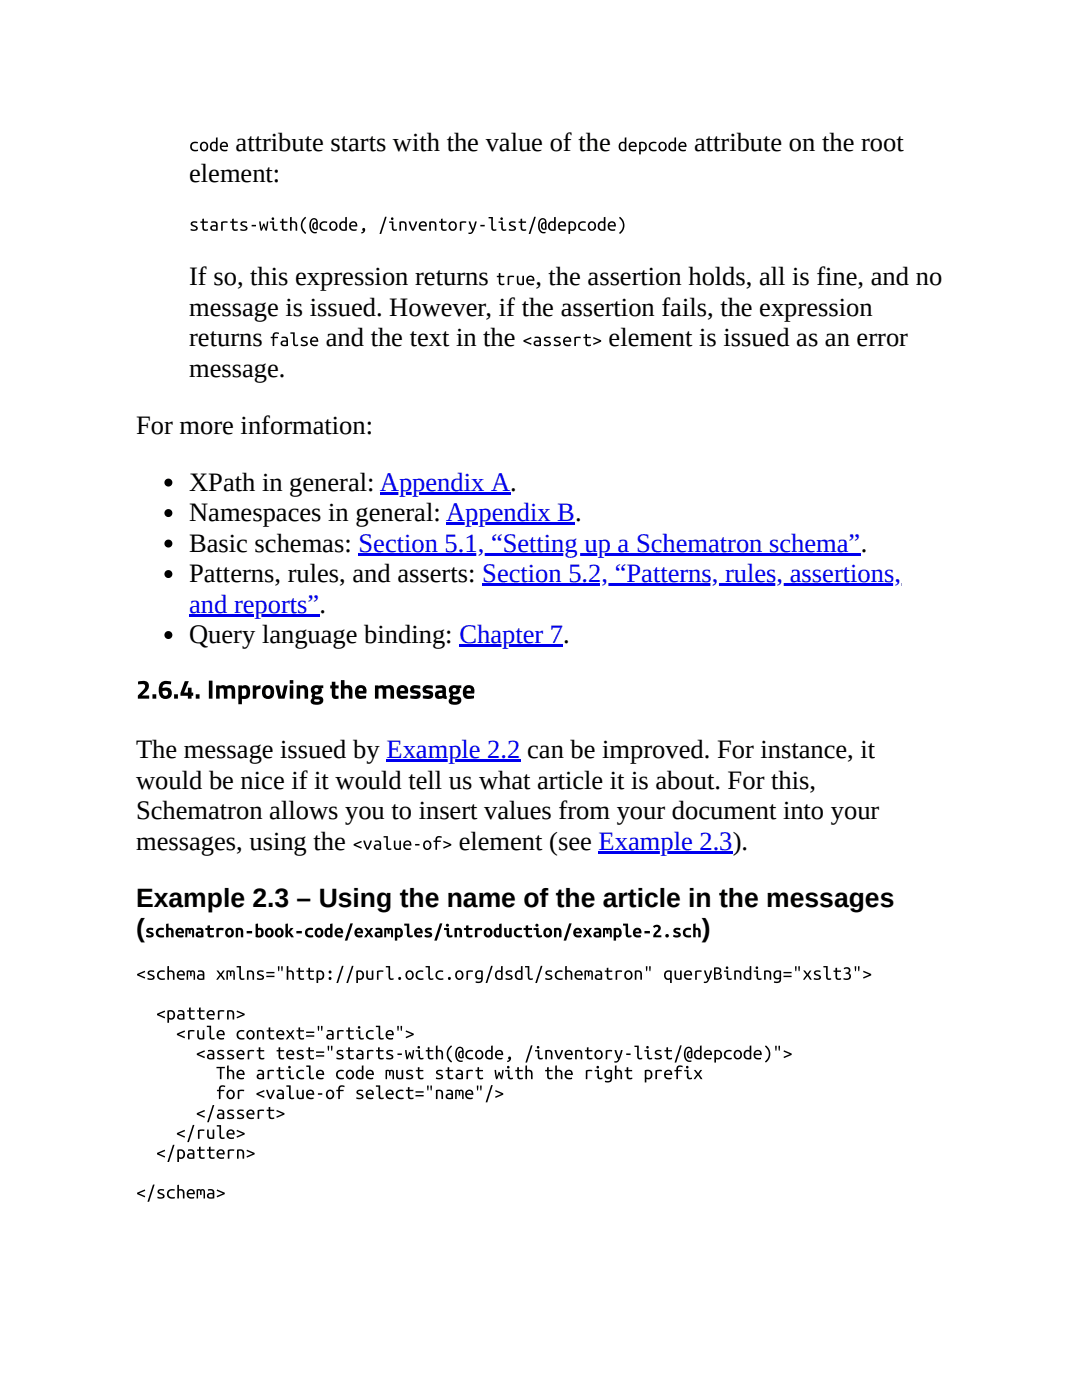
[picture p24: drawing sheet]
<svg xmlns="http://www.w3.org/2000/svg" width="216mm" height="279mm" viewBox="0 0 216 279" stroke-linecap="round" stroke-linejoin="round" font-family="sans-serif">
<defs><g id="words">
<g font-size="5.3">
<text x="47" y="30.2">attribute starts with the value of the</text>
<text x="138.5" y="30.2">attribute on the root</text>
<text x="37.7" y="36.2">element:</text>
<text x="37.7" y="56.9">If so, this expression returns</text>
<text x="106.8" y="56.9">, the assertion holds, all is fine, and no</text>
<text x="37.7" y="63">message is issued. However, if the assertion fails, the expression</text>
<text x="37.7" y="69.1">returns</text>
<text x="65" y="69.1">and the text in the</text>
<text x="121.5" y="69.1">element is issued as an error</text>
<text x="37.7" y="75.1">message.</text>
<text x="27.2" y="86.5">For more information:</text>
<text x="37.7" y="97.9">XPath in general: Appendix A.</text>
<text x="37.7" y="104">Namespaces in general: Appendix B.</text>
<text x="37.7" y="110.1">Basic schemas: Section 5.1, “Setting up a Schematron schema”.</text>
<text x="37.7" y="116.2">Patterns, rules, and asserts: Section 5.2, “Patterns, rules, assertions,</text>
<text x="37.7" y="128.3">Query language binding: Chapter 7.</text>
<text x="27.2" y="139.4">2.6.4. Improving the message</text>
<text x="27.2" y="151.3">The message issued by Example 2.2 can be improved. For instance, it</text>
<text x="27.2" y="157.4">would be nice if it would tell us what article it is about. For this,</text>
<text x="27.2" y="163.5">Schematron allows you to insert values from your document into your</text>
<text x="27.2" y="169.6">messages, using the</text>
<text x="91.5" y="169.6">element (see Example 2.3).</text>
<text x="27.2" y="181">Example 2.3 – Using the name of the article in the messages</text>
<text x="27.2" y="187.1">(</text>
<text x="140.1" y="187.1">)</text>
</g>
<text font-size="5.3" fill="#00e" x="37.7" y="122.2">and reports”.</text>
<g font-size="4">
<text x="37.7" y="30.2">code</text>
<text x="123.3" y="30.2">depcode</text>
<text x="37.7" y="46">starts-with(@code, /inventory-list/@depcode)</text>
<text x="98.9" y="56.9">true</text>
<text x="53.8" y="69.1">false</text>
<text x="104.2" y="69.1">&lt;assert&gt;</text>
<text x="70.4" y="169.6">&lt;value-of&gt;</text>
<text x="28.9" y="187.1">schematron-book-code/examples/introduction/example-2.sch</text>
<text x="27.2" y="195.5">&lt;schema xmlns=&quot;http://purl.oclc.org/dsdl/schematron&quot; queryBinding=&quot;xslt3&quot;&gt;</text>
<text x="31.1" y="203.5">&lt;pattern&gt;</text>
<text x="35.1" y="207.4">&lt;rule context=&quot;article&quot;&gt;</text>
<text x="39.1" y="211.4">&lt;assert test=&quot;starts-with(@code, /inventory-list/@depcode)&quot;&gt;</text>
<text x="43" y="215.4">The article code must start with the right prefix</text>
<text x="43" y="219.3">for &lt;value-of select=&quot;name&quot;/&gt;</text>
<text x="35.1" y="227.3">&lt;/rule&gt;</text>
<text x="39.1" y="223.3">&lt;/assert&gt;</text>
<text x="31.1" y="231.2">&lt;/pattern&gt;</text>
<text x="27.2" y="239.2">&lt;/schema&gt;</text>
</g>
</g></defs>
<circle cx="33.6" cy="96.3" r=".79" fill="#000"/>
<path d="M75.8 98.2h26v.5h-26z" fill="#00e"/>
<circle cx="33.6" cy="102.4" r=".79" fill="#000"/>
<path d="M89 104.2h25.7v.6h-25.7z" fill="#00e"/>
<circle cx="33.6" cy="108.5" r=".79" fill="#000"/>
<path d="M71.5 110.3h100.3v.6h-100.3z" fill="#00e"/>
<circle cx="33.6" cy="114.6" r=".79" fill="#000"/>
<g fill="#00e">
<path d="M96.2 116.4h83.7v.5h-83.7z"/>
<path d="M37.7 122.5h26.1v.5h-26.1z"/>
</g>
<circle cx="33.6" cy="126.7" r=".79" fill="#000"/>
<g fill="#00e">
<path d="M91.7 128.6h20.7v.5h-20.7z"/>
<path d="M77.1 151.6h26.8v.5h-26.8z"/>
<path d="M119.5 169.9h26.7v.5h-26.7z"/>
</g>
<use href="#words"/>
</svg>
